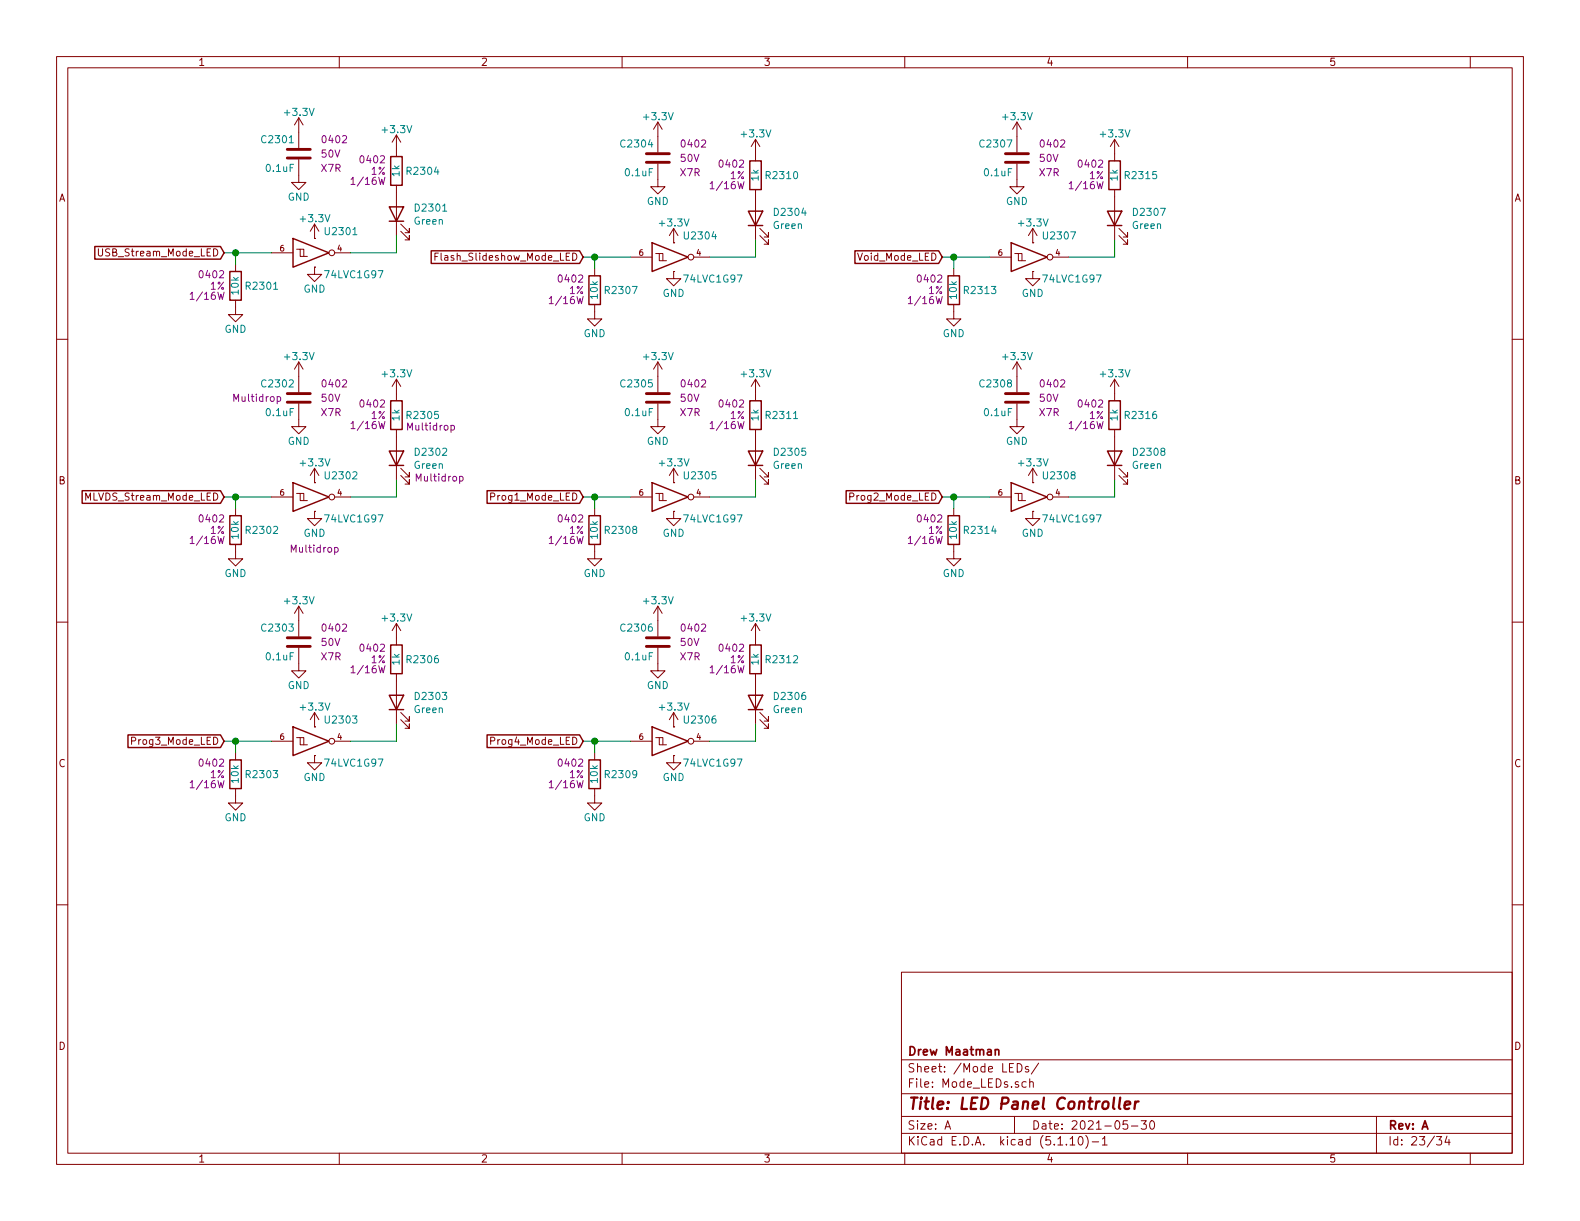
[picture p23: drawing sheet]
<svg xmlns="http://www.w3.org/2000/svg" width="279mm" height="216mm" viewBox="0 0 279 216" stroke-linecap="round" stroke-linejoin="round" font-family="sans-serif">
<defs><g id="words">
<text font-size="2.8" fill="#840000" x="160.4" y="196.2">Title: LED Panel Controller</text>
<g font-size="2.1" fill="#840000">
<text x="160.4" y="189.6">Sheet: /Mode LEDs/</text>
<text x="160.4" y="186.6">Drew Maatman</text>
<text x="160.4" y="192.3">File: Mode_LEDs.sch</text>
<text x="160.4" y="202.5">KiCad E.D.A. kicad (5.1.10)-1</text>
<text x="160.4" y="199.7">Size: A</text>
<text x="182.4" y="199.7">Date: 2021-05-30</text>
<text x="245.4" y="199.7">Rev: A</text>
<text x="245.4" y="202.5">Id: 23/34</text>
</g>
<g font-size="1.8" fill="#840000">
<text x="35" y="11.6">1</text>
<text x="85" y="11.6">2</text>
<text x="135" y="11.6">3</text>
<text x="185" y="11.6">4</text>
<text x="235" y="11.6">5</text>
<text x="10.4" y="35.6">A</text>
<text x="267.8" y="35.6">A</text>
<text x="18" y="45.3">USB_Stream_Mode_LED</text>
<text x="77.9" y="46.1">Flash_Slideshow_Mode_LED</text>
<text x="151.9" y="46.1">Void_Mode_LED</text>
<text x="10.4" y="85.6">B</text>
<text x="15.5" y="88.5">MLVDS_Stream_Mode_LED</text>
<text x="87.2" y="88.5">Prog1_Mode_LED</text>
<text x="150.7" y="88.5">Prog2_Mode_LED</text>
<text x="267.8" y="85.6">B</text>
<text x="23.7" y="131.7">Prog3_Mode_LED</text>
<text x="87.2" y="131.7">Prog4_Mode_LED</text>
<text x="10.4" y="135.6">C</text>
<text x="267.8" y="135.6">C</text>
<text x="10.4" y="185.6">D</text>
<text x="267.8" y="185.6">D</text>
<text x="35" y="205.5">1</text>
<text x="85" y="205.5">2</text>
<text x="135" y="205.5">3</text>
<text x="185" y="205.5">4</text>
<text x="235" y="205.5">5</text>
</g>
<g font-size="1.8" fill="#008484">
<text x="50.5" y="20.5">+3.3V</text>
<text x="67.8" y="23.5">+3.3V</text>
<text x="114" y="21.3">+3.3V</text>
<text x="177.5" y="21.3">+3.3V</text>
<text x="46.5" y="25.3">C2301</text>
<text x="110" y="26.1">C2304</text>
<text x="131.3" y="24.3">+3.3V</text>
<text x="173.5" y="26.1">C2307</text>
<text x="194.8" y="24.3">+3.3V</text>
<text x="47.2" y="30.4">0.1uF</text>
<text x="50.9" y="35.5">GND</text>
<text x="70.7" y="31.2" transform="rotate(-90 70.7 31.2)">1k</text>
<text x="72.2" y="30.9">R2304</text>
<text x="110.7" y="31.2">0.1uF</text>
<text x="134.2" y="32" transform="rotate(-90 134.2 32)">1k</text>
<text x="135.7" y="31.7">R2310</text>
<text x="174.2" y="31.2">0.1uF</text>
<text x="197.7" y="32" transform="rotate(-90 197.7 32)">1k</text>
<text x="199.2" y="31.7">R2315</text>
<text x="53.3" y="39.3">+3.3V</text>
<text x="57.7" y="41.6">U2301</text>
<text x="73.3" y="39.7">Green</text>
<text x="73.6" y="37.4">D2301</text>
<text x="114.4" y="36.2">GND</text>
<text x="116.8" y="40.1">+3.3V</text>
<text x="136.8" y="40.5">Green</text>
<text x="137.1" y="38.2">D2304</text>
<text x="177.9" y="36.2">GND</text>
<text x="180.3" y="40.1">+3.3V</text>
<text x="200.3" y="40.5">Green</text>
<text x="200.6" y="38.2">D2307</text>
<text x="121.2" y="42.3">U2304</text>
<text x="184.7" y="42.3">U2307</text>
<text x="42.2" y="52" transform="rotate(-90 42.2 52)">10k</text>
<text x="43.7" y="51.2">R2301</text>
<text x="53.7" y="51.7">GND</text>
<text x="57.7" y="49.2">74LVC1G97</text>
<text x="105.7" y="52.8" transform="rotate(-90 105.7 52.8)">10k</text>
<text x="107.2" y="52">R2307</text>
<text x="117.2" y="52.5">GND</text>
<text x="121.2" y="50">74LVC1G97</text>
<text x="169.2" y="52.8" transform="rotate(-90 169.2 52.8)">10k</text>
<text x="170.7" y="52">R2313</text>
<text x="180.7" y="52.5">GND</text>
<text x="184.7" y="50">74LVC1G97</text>
<text x="39.7" y="58.9">GND</text>
<text x="103.2" y="59.6">GND</text>
<text x="166.7" y="59.6">GND</text>
<text x="50.5" y="63.7">+3.3V</text>
<text x="114" y="63.7">+3.3V</text>
<text x="177.5" y="63.7">+3.3V</text>
<text x="46.5" y="68.5">C2302</text>
<text x="67.8" y="66.7">+3.3V</text>
<text x="110" y="68.5">C2305</text>
<text x="131.3" y="66.7">+3.3V</text>
<text x="173.5" y="68.5">C2308</text>
<text x="194.8" y="66.7">+3.3V</text>
<text x="47.2" y="73.6">0.1uF</text>
<text x="70.7" y="74.4" transform="rotate(-90 70.7 74.4)">1k</text>
<text x="72.2" y="74.1">R2305</text>
<text x="110.7" y="73.6">0.1uF</text>
<text x="134.2" y="74.4" transform="rotate(-90 134.2 74.4)">1k</text>
<text x="135.7" y="74.1">R2311</text>
<text x="174.2" y="73.6">0.1uF</text>
<text x="197.7" y="74.4" transform="rotate(-90 197.7 74.4)">1k</text>
<text x="199.2" y="74.1">R2316</text>
<text x="50.9" y="78.7">GND</text>
<text x="53.3" y="82.5">+3.3V</text>
<text x="73.3" y="82.9">Green</text>
<text x="73.6" y="80.6">D2302</text>
<text x="114.4" y="78.7">GND</text>
<text x="116.8" y="82.5">+3.3V</text>
<text x="136.8" y="82.9">Green</text>
<text x="137.1" y="80.6">D2305</text>
<text x="177.9" y="78.7">GND</text>
<text x="180.3" y="82.5">+3.3V</text>
<text x="200.3" y="82.9">Green</text>
<text x="200.6" y="80.6">D2308</text>
<text x="57.7" y="84.8">U2302</text>
<text x="121.2" y="84.8">U2305</text>
<text x="184.7" y="84.8">U2308</text>
<text x="42.2" y="95.2" transform="rotate(-90 42.2 95.2)">10k</text>
<text x="43.7" y="94.4">R2302</text>
<text x="53.7" y="94.9">GND</text>
<text x="57.7" y="92.4">74LVC1G97</text>
<text x="105.7" y="95.2" transform="rotate(-90 105.7 95.2)">10k</text>
<text x="107.2" y="94.4">R2308</text>
<text x="117.2" y="94.9">GND</text>
<text x="121.2" y="92.4">74LVC1G97</text>
<text x="169.2" y="95.2" transform="rotate(-90 169.2 95.2)">10k</text>
<text x="170.7" y="94.4">R2314</text>
<text x="180.7" y="94.9">GND</text>
<text x="184.7" y="92.4">74LVC1G97</text>
<text x="39.7" y="102">GND</text>
<text x="50.5" y="106.9">+3.3V</text>
<text x="103.2" y="102">GND</text>
<text x="114" y="106.9">+3.3V</text>
<text x="166.7" y="102">GND</text>
<text x="46.5" y="111.7">C2303</text>
<text x="67.8" y="109.9">+3.3V</text>
<text x="110" y="111.7">C2306</text>
<text x="131.3" y="109.9">+3.3V</text>
<text x="47.2" y="116.8">0.1uF</text>
<text x="70.7" y="117.6" transform="rotate(-90 70.7 117.6)">1k</text>
<text x="72.2" y="117.3">R2306</text>
<text x="110.7" y="116.8">0.1uF</text>
<text x="134.2" y="117.6" transform="rotate(-90 134.2 117.6)">1k</text>
<text x="135.7" y="117.3">R2312</text>
<text x="50.9" y="121.8">GND</text>
<text x="53.3" y="125.7">+3.3V</text>
<text x="73.6" y="123.8">D2303</text>
<text x="114.4" y="121.8">GND</text>
<text x="116.8" y="125.7">+3.3V</text>
<text x="137.1" y="123.8">D2306</text>
<text x="57.7" y="127.9">U2303</text>
<text x="73.3" y="126.1">Green</text>
<text x="121.2" y="127.9">U2306</text>
<text x="136.8" y="126.1">Green</text>
<text x="43.7" y="137.6">R2303</text>
<text x="57.7" y="135.6">74LVC1G97</text>
<text x="107.2" y="137.6">R2309</text>
<text x="121.2" y="135.6">74LVC1G97</text>
<text x="42.2" y="138.4" transform="rotate(-90 42.2 138.4)">10k</text>
<text x="53.7" y="138.1">GND</text>
<text x="105.7" y="138.4" transform="rotate(-90 105.7 138.4)">10k</text>
<text x="117.2" y="138.1">GND</text>
<text x="39.7" y="145.2">GND</text>
<text x="103.2" y="145.2">GND</text>
</g>
<g font-size="1.8" fill="#840084">
<text x="56.9" y="27.9">50V</text>
<text x="57.2" y="25.3">0402</text>
<text x="63.9" y="28.9">0402</text>
<text x="120.4" y="28.6">50V</text>
<text x="120.7" y="26.1">0402</text>
<text x="127.4" y="29.6">0402</text>
<text x="183.9" y="28.6">50V</text>
<text x="184.2" y="26.1">0402</text>
<text x="190.9" y="29.6">0402</text>
<text x="56.8" y="30.4">X7R</text>
<text x="62.5" y="32.7">1/16W</text>
<text x="65.6" y="30.9">1%</text>
<text x="120.3" y="31.2">X7R</text>
<text x="126" y="33.5">1/16W</text>
<text x="129.1" y="31.7">1%</text>
<text x="183.8" y="31.2">X7R</text>
<text x="189.5" y="33.5">1/16W</text>
<text x="192.6" y="31.7">1%</text>
<text x="34.1" y="53">1/16W</text>
<text x="35.4" y="49.2">0402</text>
<text x="37.2" y="51.2">1%</text>
<text x="97.6" y="53.8">1/16W</text>
<text x="98.9" y="50">0402</text>
<text x="100.7" y="52">1%</text>
<text x="161.1" y="53.8">1/16W</text>
<text x="162.4" y="50">0402</text>
<text x="164.2" y="52">1%</text>
<text x="41.5" y="71">Multidrop</text>
<text x="56.9" y="71">50V</text>
<text x="57.2" y="68.5">0402</text>
<text x="120.4" y="71">50V</text>
<text x="120.7" y="68.5">0402</text>
<text x="183.9" y="71">50V</text>
<text x="184.2" y="68.5">0402</text>
<text x="56.8" y="73.6">X7R</text>
<text x="62.5" y="75.9">1/16W</text>
<text x="63.9" y="72.1">0402</text>
<text x="65.6" y="74.1">1%</text>
<text x="72.2" y="76.1">Multidrop</text>
<text x="120.3" y="73.6">X7R</text>
<text x="126" y="75.9">1/16W</text>
<text x="127.4" y="72.1">0402</text>
<text x="129.1" y="74.1">1%</text>
<text x="183.8" y="73.6">X7R</text>
<text x="189.5" y="75.9">1/16W</text>
<text x="190.9" y="72.1">0402</text>
<text x="192.6" y="74.1">1%</text>
<text x="73.7" y="85.1">Multidrop</text>
<text x="35.4" y="92.4">0402</text>
<text x="37.2" y="94.4">1%</text>
<text x="98.9" y="92.4">0402</text>
<text x="100.7" y="94.4">1%</text>
<text x="162.4" y="92.4">0402</text>
<text x="164.2" y="94.4">1%</text>
<text x="34.1" y="96.2">1/16W</text>
<text x="51.6" y="97.7">Multidrop</text>
<text x="97.6" y="96.2">1/16W</text>
<text x="161.1" y="96.2">1/16W</text>
<text x="57.2" y="111.7">0402</text>
<text x="120.7" y="111.7">0402</text>
<text x="56.8" y="116.8">X7R</text>
<text x="56.9" y="114.2">50V</text>
<text x="62.5" y="119">1/16W</text>
<text x="63.9" y="115.2">0402</text>
<text x="65.6" y="117.3">1%</text>
<text x="120.3" y="116.8">X7R</text>
<text x="120.4" y="114.2">50V</text>
<text x="126" y="119">1/16W</text>
<text x="127.4" y="115.2">0402</text>
<text x="129.1" y="117.3">1%</text>
<text x="35.4" y="135.6">0402</text>
<text x="37.2" y="137.6">1%</text>
<text x="98.9" y="135.6">0402</text>
<text x="100.7" y="137.6">1%</text>
<text x="34.1" y="139.4">1/16W</text>
<text x="97.6" y="139.4">1/16W</text>
</g>
<g font-size="1.4" fill="#840000">
<text x="49.5" y="44.4">6</text>
<text x="59.7" y="44.4">4</text>
<text x="113" y="45.2">6</text>
<text x="123.2" y="45.2">4</text>
<text x="176.5" y="45.2">6</text>
<text x="186.7" y="45.2">4</text>
<text x="49.5" y="87.6">6</text>
<text x="59.7" y="87.6">4</text>
<text x="113" y="87.6">6</text>
<text x="123.2" y="87.6">4</text>
<text x="176.5" y="87.6">6</text>
<text x="186.7" y="87.6">4</text>
<text x="49.5" y="130.8">6</text>
<text x="59.7" y="130.8">4</text>
<text x="113" y="130.8">6</text>
<text x="123.2" y="130.8">4</text>
</g>
</g></defs>
<g fill="none" stroke="#840000" stroke-width=".18">
<path d="M10 10h259.4v195.9h-259.4zM12 12h255.4v191.9h-255.4zM60 10v2M110 10v2M160 10v2M210 10v2M260 10v2M52.8 28.2v4.1h1.3l-1.3 1.2-1.2-1.2h1.2M52.8 20.8v5.4M52.8 20.8l-.7 1.3M52.8 20.8l.8 1.3M55.6 39.6v2.6"/>
<path d="M55.6 39.6l-.7 1.3M55.6 39.6l.8 1.3M70.1 23.9v3.8M70.1 32.8v8.9M70.1 23.9l-.8 1.2M70.1 23.9l.8 1.2M70.9 39.6l1.5 1.5v-.7v.7h-.8M116.3 29v4h1.3l-1.3 1.3-1.2-1.3h1.2M116.3 21.6v5.3M116.3 21.6l-.7 1.3M116.3 21.6l.8 1.3M133.6 24.6v3.8"/>
<path d="M133.6 33.5v8.9M133.6 24.6l-.8 1.3M133.6 24.6l.8 1.3M179.8 29v4h1.3l-1.3 1.3-1.2-1.3h1.2M179.8 21.6v5.3M179.8 21.6l-.7 1.3M179.8 21.6l.8 1.3M197.1 24.6v3.8M197.1 33.5v8.9M197.1 24.6l-.8 1.3M197.1 24.6l.8 1.3M10 60h2"/>
<path d="M17.4 44v1l.3 .3 .3-.1 .1-.2v-1M41.7 53.1v2.5h1.2l-1.2 1.3-1.3-1.3h1.3M41.7 46.7v1.3M48 44.7h3.8M52.5 44.1h.6v1.2h1.3M53.1 44.1h.6v1.2M55.6 42.2h.1M55.6 47.2h.1M55.6 47.2v1.3h1.3l-1.3 1.3-1.2-1.3h1.2M59.2 44.7h2.8M70.9 40.9l1.5 1.5v-.7v.7h-.8M76.9 45.4h.4"/>
<path d="M77.5 44.8h-.6v1.2M101.3 44.8a.64 .64 0 0 1 .7 .6 .64 .64 0 0 1-.7 .6zM105.2 53.8v2.6h1.2l-1.2 1.3-1.3-1.3h1.3M105.2 47.5v1.3M111.5 45.5h3.8M116 44.8h.6v1.3h1.3M116.6 44.8h.6v1.3M119.1 42.9h.1M119.1 48h.1M119.1 48v1.3h1.3l-1.3 1.2-1.2-1.2h1.2M119.1 40.4v2.5M119.1 40.4l-.7 1.3"/>
<path d="M119.1 40.4l.8 1.3M122.7 45.5h2.8M134.4 41.7l1.5 1.5v-.8v.8h-.8M134.4 40.4l1.5 1.5v-.8v.8h-.8M168.7 53.8v2.6h1.2l-1.2 1.3-1.3-1.3h1.3M168.7 47.5v1.3M175 45.5h3.8M179.5 44.8h.6v1.3h1.3M180.1 44.8h.6v1.3M182.6 42.9h.1M182.6 48h.1M182.6 48v1.3h1.3l-1.3 1.2-1.2-1.2h1.2"/>
<path d="M182.6 40.4v2.5M182.6 40.4l-.7 1.3M182.6 40.4l.8 1.3M186.2 45.5h2.8M197.9 41.7l1.5 1.5v-.8v.8h-.8M197.9 40.4l1.5 1.5v-.8v.8h-.8M267.4 60h2M52.8 71.4v4h1.3l-1.3 1.3-1.2-1.3h1.2M52.8 64v5.3M52.8 64l-.7 1.3M52.8 64l.8 1.3M70.1 67.1v3.8"/>
<path d="M70.1 75.9v8.9M70.1 67.1l-.8 1.2M70.1 67.1l.8 1.2M116.3 71.4v4h1.3l-1.3 1.3-1.2-1.3h1.2M116.3 64l-.7 1.3M116.3 64v5.3M116.3 64l.8 1.3M133.6 67.1l-.8 1.2M133.6 67.1v3.8M133.6 75.9v8.9M133.6 67.1l.8 1.2M179.8 71.4v4h1.3l-1.3 1.3-1.2-1.3h1.2"/>
<path d="M179.8 64l-.7 1.3M179.8 64v5.3M179.8 64l.8 1.3M197.1 67.1l-.8 1.2M197.1 67.1v3.8M197.1 75.9v8.9M197.1 67.1l.8 1.2M41.7 96.3v2.5h1.2l-1.2 1.3-1.3-1.3h1.3M41.7 89.9v1.3M48 87.9h3.8M52.5 87.2h.6v1.3h1.3M53.1 87.2h.6v1.3"/>
<path d="M55.6 85.3h.1M55.6 90.4h.1M55.6 90.4v1.3h1.3l-1.3 1.3-1.2-1.3h1.2M55.6 82.8v2.5M55.6 82.8l-.7 1.3M55.6 82.8l.8 1.3M59.2 87.9h2.8M70.9 84.1l1.5 1.5v-.8v.8h-.8M70.9 82.8l1.5 1.5v-.7v.7h-.8M105.2 96.3v2.5h1.2l-1.2 1.3-1.3-1.3h1.3M105.2 89.9v1.3M111.5 87.9h3.8"/>
<path d="M116 87.2h.6v1.3h1.3M116.6 87.2h.6v1.3M119.1 85.3h.1M119.1 90.4h.1M119.1 90.4v1.3h1.3l-1.3 1.3-1.2-1.3h1.2M119.1 82.8l-.7 1.3M119.1 82.8v2.5M119.1 82.8l.8 1.3M122.7 87.9h2.8M134.4 84.1l1.5 1.5v-.8v.8h-.8M134.4 82.8l1.5 1.5v-.7v.7h-.8M168.7 96.3v2.5h1.2l-1.2 1.3-1.3-1.3h1.3"/>
<path d="M168.7 89.9v1.3M175 87.9h3.8M179.5 87.2h.6v1.3h1.3M180.1 87.2h.6v1.3M182.6 85.3h.1M182.6 90.4h.1M182.6 90.4v1.3h1.3l-1.3 1.3-1.2-1.3h1.2M182.6 82.8l-.7 1.3M182.6 82.8v2.5M182.6 82.8l.8 1.3M186.2 87.9h2.8M197.9 84.1l1.5 1.5v-.8v.8h-.8"/>
<path d="M197.9 82.8l1.5 1.5v-.7v.7h-.8M10 110h2M52.8 114.6v4h1.3l-1.3 1.3-1.2-1.3h1.2M52.8 107.2l-.7 1.3M52.8 107.2v5.3M52.8 107.2l.8 1.3M70.1 110.2l-.8 1.3M70.1 110.2v3.8M70.1 119.1v8.9M70.1 110.2l.8 1.3M116.3 114.6v4h1.3l-1.3 1.3-1.2-1.3h1.2M116.3 107.2v5.3"/>
<path d="M116.3 107.2l-.7 1.3M116.3 107.2l.8 1.3M133.6 110.2v3.8M133.6 119.1v8.9M133.6 110.2l-.8 1.3M133.6 110.2l.8 1.3M267.4 110h2M41.7 139.4v2.6h1.2l-1.2 1.3-1.3-1.3h1.3M41.7 133.1v1.3M48 131.1h3.8M52.5 130.4h.6v1.3h1.3M53.1 130.4h.6v1.3"/>
<path d="M55.6 128.5h.1M55.6 133.6h.1M55.6 133.6v1.3h1.3l-1.3 1.2-1.2-1.2h1.2M55.6 126l-.7 1.3M55.6 126v2.5M55.6 126l.8 1.3M59.2 131.1h2.8M70.9 127.3l1.5 1.5v-.8v.8h-.8M70.9 126l1.5 1.5v-.8v.8h-.8M105.2 139.4v2.6h1.2l-1.2 1.3-1.3-1.3h1.3M105.2 133.1v1.3M111.5 131.1h3.8"/>
<path d="M116 130.4h.6v1.3h1.3M116.6 130.4h.6v1.3M119.1 128.5h.1M119.1 133.6h.1M119.1 133.6v1.3h1.3l-1.3 1.2-1.2-1.2h1.2M119.1 126v2.5M119.1 126l-.7 1.3M119.1 126l.8 1.3M122.7 131.1h2.8M134.4 127.3l1.5 1.5v-.8v.8h-.8M134.4 126l1.5 1.5v-.8v.8h-.8M10 160h2"/>
<path d="M267.4 160h2M159.4 171.9h108v32h-108zM159.4 197.4h108M159.4 193.4h108M159.4 187.4h108M167.1 199.7l.5-1.5 .5 1.5M167.2 199.2h.8M179.4 197.4v3M179.9 188.1a.75 .75 0 0 1 .8 .7 .75 .75 0 0 1-.8 .8zM181.5 191.3h-.5l-.3 .2 .1 .6 .2 .2 .5-.1M181.9 188.6h-.4l-.2 .2 .1 .2 .5 .1v.4h-.6M182.1 191.4l.2-.1h.4v1"/>
<path d="M182.1 190.8v1.5M183.7 188l-1.3 1.9M199.4 198.2h-.7l-.1 .7 .2-.1h.5l.1 .2v.5l-.2 .2-.6-.2M200.1 199.1h1.1M201.8 198.2h.9l-.5 .6 .5 .1v.6l-.3 .2-.6-.2M203.5 198.2h.2a.8 .8 0 0 1 .5 .7 .8 .8 0 0 1-.5 .8 1 1 0 0 1-.2-1.5zM243.4 197.4v6.5M60 203.9v2M110 203.9v2M159.4 200.4h108M160 203.9v2M189.2 201.4l.5-.4v1.5"/>
<path d="M189.2 202.5h.9M190.9 201h.1a.8 .8 0 0 1 .5 .7 .8 .8 0 0 1-.5 .8 1 1 0 0 1-.1-1.5zM192 200.8a1.71 1.71 0 0 1 0 2.2M193.1 201.9h1.2M194.9 201.4l.5-.4v1.5M194.9 202.5h.9M210 203.9v2M254 201h.9l-.4 .5 .4 .2v.6l-.2 .2-.7-.2M255.9 200.9l-.4 1.1h.9M256.2 201.5v1M260 203.9v2"/>
<circle cx="58.7" cy="44.7" r=".51"/>
<circle cx="122.2" cy="45.5" r=".51"/>
<circle cx="185.7" cy="45.5" r=".51"/>
<circle cx="58.7" cy="87.9" r=".51"/>
<circle cx="122.2" cy="87.9" r=".51"/>
<circle cx="185.7" cy="87.9" r=".51"/>
<circle cx="58.7" cy="131.1" r=".51"/>
<circle cx="122.2" cy="131.1" r=".51"/>
</g>
<path d="M197 194.1l-.2 1.7 .3 .3M198.1 194.1l-.2 1.7 .2 .3M198.9 195.4l.9-.2v-.4h-.8l-.2 1 .3 .3 .6-.1M200.8 194.8l-.2 1.3M201.3 194.8a.5 .5 0 0 0-.6 .3" fill="none" stroke="#840000" stroke-width=".41"/>
<path d="M176 185.7l.2-.1h.4v1M176 185.6v1" fill="none" stroke="#840000" stroke-width=".3"/>
<g fill="none" stroke="#840000" stroke-width=".25">
<path d="M68.8 36.6h2.6l-1.3 2.5zM68.8 39.1h2.6M69.1 27.7h2v5.1h-2zM132.3 37.3h2.6l-1.3 2.6zM132.3 39.9h2.6M132.6 28.4h2v5.1h-2zM195.8 37.3h2.6l-1.3 2.6zM195.8 39.9h2.6M196.1 28.4h2v5.1h-2zM16.8 43.6h22.2l.6 1.1-.6 1.1h-22.2zM40.6 48h2.1v5.1h-2.1zM51.8 42.2l6.4 2.5-6.4 2.5z"/>
<path d="M76.3 44.3h26.2l.6 1.2-.6 1.1h-26.2zM104.1 48.8h2.1v5h-2.1zM115.3 42.9l6.4 2.6-6.4 2.5zM151.2 44.3h14.8l.6 1.2-.6 1.1h-14.8zM167.6 48.8h2.1v5h-2.1zM178.8 42.9l6.4 2.6-6.4 2.5zM68.8 79.8h2.6l-1.3 2.5zM69.1 70.9h2v5h-2zM132.3 79.8h2.6l-1.3 2.5zM132.6 70.9h2v5h-2zM195.8 79.8h2.6l-1.3 2.5zM196.1 70.9h2v5h-2z"/>
<path d="M14.5 86.8h24.5l.6 1.1-.6 1.1h-24.5zM40.6 91.2h2.1v5.1h-2.1zM51.8 85.3l6.4 2.6-6.4 2.5zM68.8 82.3h2.6M86.1 86.8h16.4l.6 1.1-.6 1.1h-16.4zM104.1 91.2h2.1v5.1h-2.1zM115.3 85.3l6.4 2.6-6.4 2.5zM132.3 82.3h2.6M149.6 86.8h16.4l.6 1.1-.6 1.1h-16.4zM167.6 91.2h2.1v5.1h-2.1zM178.8 85.3l6.4 2.6-6.4 2.5zM195.8 82.3h2.6"/>
<path d="M69.1 114h2v5.1h-2zM132.6 114h2v5.1h-2zM22.6 129.9h16.4l.6 1.2-.6 1.1h-16.4zM40.6 134.4h2.1v5h-2.1zM51.8 128.5l6.4 2.6-6.4 2.5zM68.8 122.9h2.6l-1.3 2.6zM68.8 125.5h2.6M86.1 129.9h16.4l.6 1.2-.6 1.1h-16.4zM104.1 134.4h2.1v5h-2.1zM115.3 128.5l6.4 2.6-6.4 2.5zM132.3 122.9h2.6l-1.3 2.6zM132.3 125.5h2.6"/>
</g>
<g fill="none" stroke="#840000" stroke-width=".51">
<path d="M50.8 27.9h4.1M50.8 26.4h4.1M114.3 28.7h4.1M114.3 27.2h4.1M177.8 28.7h4.1M177.8 27.2h4.1M50.8 71.1h4.1M50.8 69.6h4.1M114.3 71.1h4.1M114.3 69.6h4.1M177.8 71.1h4.1M177.8 69.6h4.1"/>
<path d="M50.8 114.3h4.1M50.8 112.8h4.1M114.3 114.3h4.1M114.3 112.8h4.1"/>
</g>
<path d="M49 70.2l.4-.1 .2 .3-.1 .5h-.5M79.8 75.3l.3-.1 .3 .2-.2 .6h-.4M59.2 96.9l.3-.1 .3 .2-.1 .6h-.5M81.3 84.3l.3-.1 .3 .3-.1 .5h-.5" fill="none" stroke="#840084" stroke-width=".18"/>
<g fill="none" stroke="#008400" stroke-width=".18">
<path d="M39.6 44.7h8.4M41.7 44.7v2M70.1 41.7v3h-8.1M103.1 45.5h8.4M105.2 45.5v2M133.6 42.4v3.1h-8.1M166.6 45.5h8.4M168.7 45.5v2M197.1 42.4v3.1h-8.1M39.6 87.9h8.4M41.7 87.9v2M70.1 84.8v3.1h-8.1"/>
<path d="M103.1 87.9h8.4M105.2 87.9v2M133.6 84.8v3.1h-8.1M166.6 87.9h8.4M168.7 87.9v2M197.1 84.8v3.1h-8.1M39.6 131.1h8.4M41.7 131.1v2M70.1 128v3.1h-8.1M103.1 131.1h8.4M105.2 131.1v2M133.6 128v3.1h-8.1"/>
</g>
<g fill="#008400" stroke="#008400" stroke-width=".25">
<circle cx="41.7" cy="44.7" r=".51"/>
<circle cx="105.2" cy="45.5" r=".51"/>
<circle cx="41.7" cy="131.1" r=".51"/>
<circle cx="41.7" cy="87.9" r=".51"/>
<circle cx="168.7" cy="87.9" r=".51"/>
<circle cx="168.7" cy="45.5" r=".51"/>
<circle cx="105.2" cy="87.9" r=".51"/>
<circle cx="105.2" cy="131.1" r=".51"/>
</g>
<use href="#words"/>
</svg>
